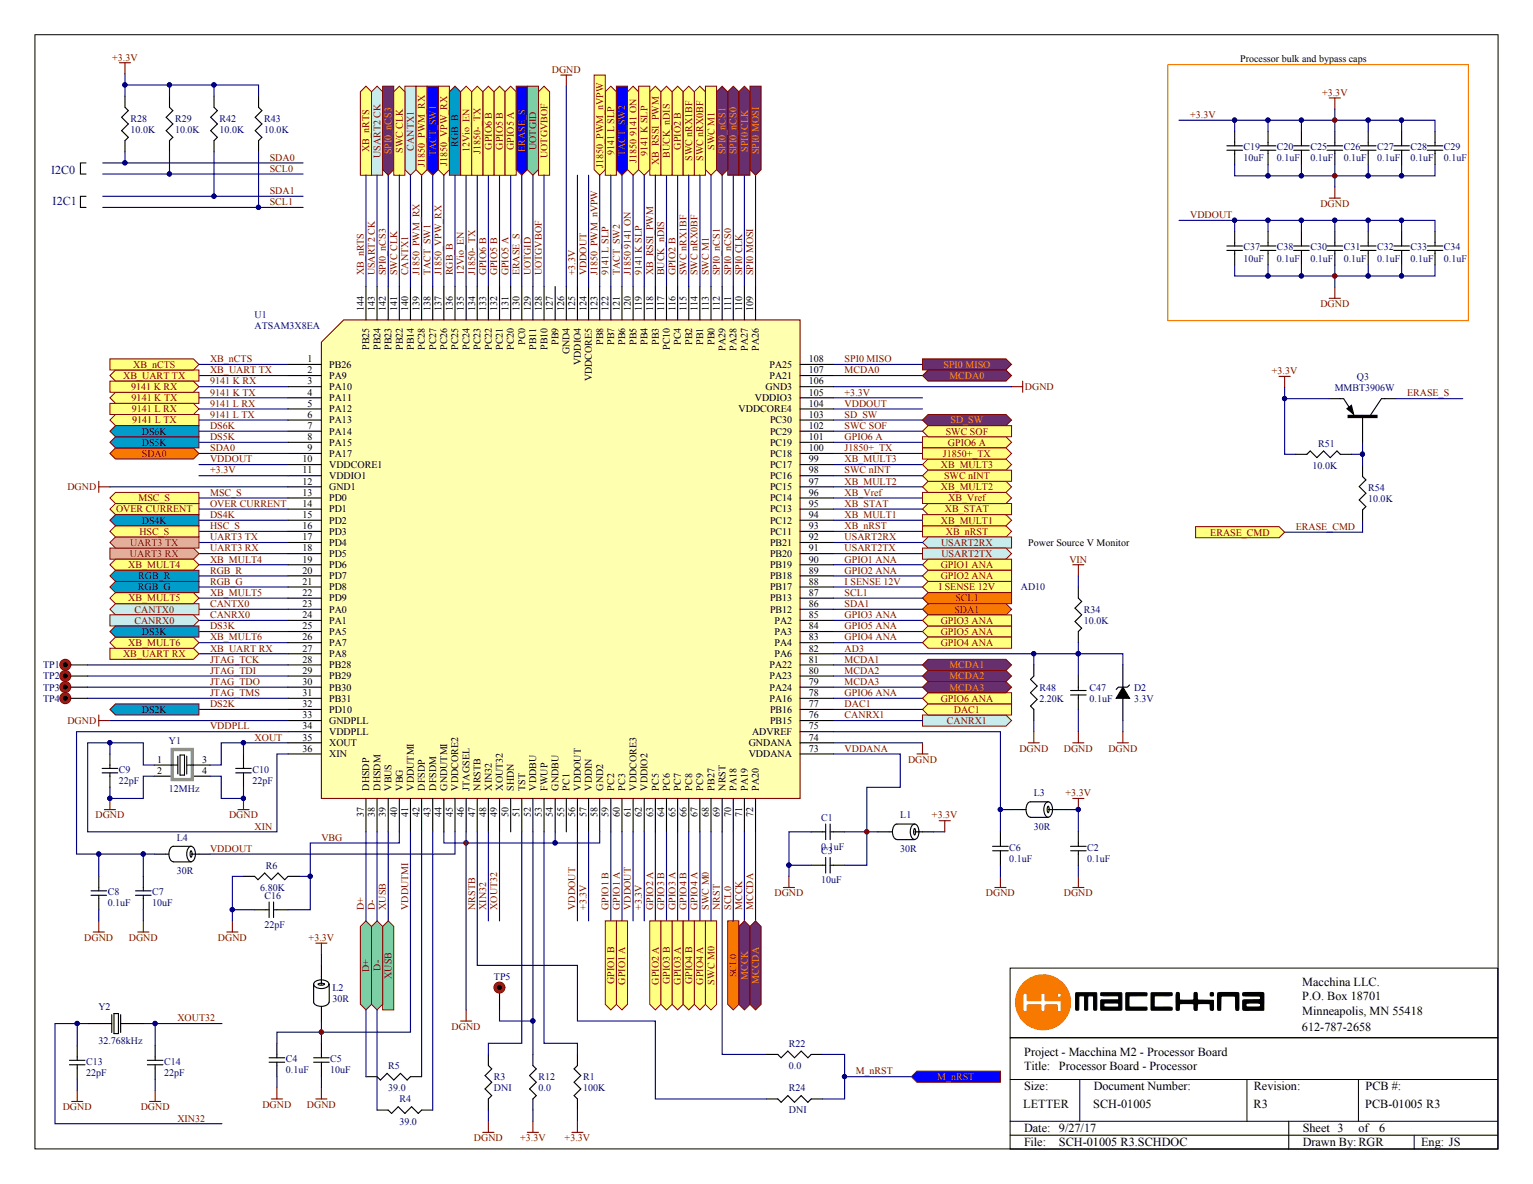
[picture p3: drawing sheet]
<svg xmlns="http://www.w3.org/2000/svg" width="279mm" height="216mm" viewBox="0 0 279 216" stroke-linecap="round" stroke-linejoin="round" font-family="sans-serif">
<defs><g id="words">
<g font-size="2.2" fill="#11037f">
<text x="9.3" y="31.7">I2C0</text>
<text x="9.6" y="37.4">I2C1</text>
</g>
<g font-size="2.2">
<text x="237.4" y="179.8">Macchina LLC.</text>
<text x="237.3" y="182.3">P.O. Box 18701</text>
<text x="237.3" y="185">Minneapolis, MN 55418</text>
<text x="237.3" y="188">612-787-2658</text>
<text x="186.6" y="195.2">Title: Processor Board - Processor</text>
<text x="186.6" y="192.5">Project - Macchina M2 - Processor Board</text>
<text x="186.5" y="202">LETTER</text>
<text x="186.6" y="198.8">Size:</text>
<text x="199.3" y="202">SCH-01005</text>
<text x="199.3" y="198.8">Document Number:</text>
<text x="228.5" y="202">R3</text>
<text x="228.5" y="198.8">Revision:</text>
<text x="248.8" y="202">PCB-01005 R3</text>
<text x="248.9" y="198.8">PCB #:</text>
<text x="186.6" y="206.5">Date: 9/27/17</text>
<text x="186.6" y="209">File:</text>
<text x="193" y="209">SCH-01005 R3.SCHDOC</text>
<text x="237.4" y="206.5">Sheet 3</text>
<text x="237.4" y="209">Drawn By:RGR</text>
<text x="247.6" y="206.5">of</text>
<text x="251.4" y="206.5">6</text>
<text x="259" y="209">Eng: JS</text>
</g>
<g font-size="1.8" fill="#800000">
<text x="20.4" y="11">+3.3V</text>
<text x="100.6" y="13.3">DGND</text>
<text x="240.9" y="17.5">+3.3V</text>
<text x="216.9" y="21.5">+3.3V</text>
<text x="49.2" y="29.3">SDA0</text>
<text x="67.3" y="27.7" transform="rotate(-90 67.3 27.7)">XB_nRTS</text>
<text x="69.3" y="28.8" transform="rotate(-90 69.3 28.8)">USART2 CK</text>
<text x="73.4" y="27.9" transform="rotate(-90 73.4 27.9)">SWC CLK</text>
<text x="75.4" y="27.5" transform="rotate(-90 75.4 27.5)">CANTX1</text>
<text x="85.6" y="27.8" transform="rotate(-90 85.6 27.8)">12Vio_EN</text>
<text x="87.6" y="28" transform="rotate(-90 87.6 28)">J1850-_TX</text>
<text x="89.6" y="27.3" transform="rotate(-90 89.6 27.3)">GPIO6 B</text>
<text x="91.6" y="27.3" transform="rotate(-90 91.6 27.3)">GPIO5 B</text>
<text x="93.7" y="27.3" transform="rotate(-90 93.7 27.3)">GPIO5 A</text>
<text x="97.7" y="27.4" transform="rotate(-90 97.7 27.4)">UOTGID</text>
<text x="99.8" y="28.8" transform="rotate(-90 99.8 28.8)">UOTGVBOF</text>
<text x="111.9" y="28.3" transform="rotate(-90 111.9 28.3)">9141 L SLP</text>
<text x="116" y="29.7" transform="rotate(-90 116 29.7)">J1850 9141 ON</text>
<text x="118" y="28.4" transform="rotate(-90 118 28.4)">9141 K SLP</text>
<text x="122.1" y="28.8" transform="rotate(-90 122.1 28.8)">BUCK_nDIS</text>
<text x="124.1" y="27.3" transform="rotate(-90 124.1 27.3)">GPIO2 B</text>
<text x="126.1" y="29.3" transform="rotate(-90 126.1 29.3)">SWC nRX1BF</text>
<text x="128.2" y="29.3" transform="rotate(-90 128.2 29.3)">SWC nRX0BF</text>
<text x="130.2" y="27.3" transform="rotate(-90 130.2 27.3)">SWC M1</text>
<text x="49.2" y="31.3">SCL0</text>
<text x="49.2" y="35.4">SDA1</text>
<text x="77.4" y="30.4" transform="rotate(-90 77.4 30.4)">J1850_PWM_RX</text>
<text x="81.5" y="30.3" transform="rotate(-90 81.5 30.3)">J1850_VPW_RX</text>
<text x="109.9" y="30.6" transform="rotate(-90 109.9 30.6)">J1850_PWM_nVPW</text>
<text x="120.1" y="30.2" transform="rotate(-90 120.1 30.2)">XB_RSSI_PWM</text>
<text x="49.2" y="37.4">SCL1</text>
<text x="216.9" y="39.8">VDDOUT</text>
<text x="240.6" y="37.8">DGND</text>
<text x="66.3" y="50.2" transform="rotate(-90 66.3 50.2)">XB_nRTS</text>
<text x="68.3" y="50.2" transform="rotate(-90 68.3 50.2)">USART2 CK</text>
<text x="70.3" y="50.2" transform="rotate(-90 70.3 50.2)">SPI0_nCS3</text>
<text x="72.4" y="50.2" transform="rotate(-90 72.4 50.2)">SWC CLK</text>
<text x="74.4" y="50.2" transform="rotate(-90 74.4 50.2)">CANTX1</text>
<text x="76.4" y="50.2" transform="rotate(-90 76.4 50.2)">J1850_PWM_RX</text>
<text x="78.5" y="50.2" transform="rotate(-90 78.5 50.2)">TACT_SW1</text>
<text x="80.5" y="50.2" transform="rotate(-90 80.5 50.2)">J1850_VPW_RX</text>
<text x="82.5" y="50.2" transform="rotate(-90 82.5 50.2)">RGB_B</text>
<text x="84.5" y="50.2" transform="rotate(-90 84.5 50.2)">12Vio_EN</text>
<text x="86.6" y="50.2" transform="rotate(-90 86.6 50.2)">J1850-_TX</text>
<text x="88.6" y="50.2" transform="rotate(-90 88.6 50.2)">GPIO6 B</text>
<text x="90.6" y="50.2" transform="rotate(-90 90.6 50.2)">GPIO5 B</text>
<text x="92.7" y="50.2" transform="rotate(-90 92.7 50.2)">GPIO5 A</text>
<text x="94.7" y="50.2" transform="rotate(-90 94.7 50.2)">ERASE_S</text>
<text x="96.7" y="50.2" transform="rotate(-90 96.7 50.2)">UOTGID</text>
<text x="98.8" y="50.2" transform="rotate(-90 98.8 50.2)">UOTGVBOF</text>
<text x="104.8" y="50.2" transform="rotate(-90 104.8 50.2)">+3.3V</text>
<text x="106.9" y="50.2" transform="rotate(-90 106.9 50.2)">VDDOUT</text>
<text x="108.9" y="50.2" transform="rotate(-90 108.9 50.2)">J1850_PWM_nVPW</text>
<text x="110.9" y="50.2" transform="rotate(-90 110.9 50.2)">9141 L SLP</text>
<text x="113" y="50.2" transform="rotate(-90 113 50.2)">TACT_SW2</text>
<text x="115" y="50.2" transform="rotate(-90 115 50.2)">J1850 9141 ON</text>
<text x="117" y="50.2" transform="rotate(-90 117 50.2)">9141 K SLP</text>
<text x="119" y="50.2" transform="rotate(-90 119 50.2)">XB_RSSI_PWM</text>
<text x="121.1" y="50.2" transform="rotate(-90 121.1 50.2)">BUCK_nDIS</text>
<text x="123.1" y="50.2" transform="rotate(-90 123.1 50.2)">GPIO2 B</text>
<text x="125.1" y="50.2" transform="rotate(-90 125.1 50.2)">SWC nRX1BF</text>
<text x="127.2" y="50.2" transform="rotate(-90 127.2 50.2)">SWC nRX0BF</text>
<text x="129.2" y="50.2" transform="rotate(-90 129.2 50.2)">SWC M1</text>
<text x="131.2" y="50.2" transform="rotate(-90 131.2 50.2)">SPI0_nCS1</text>
<text x="133.2" y="50.2" transform="rotate(-90 133.2 50.2)">SPI0_nCS0</text>
<text x="135.3" y="50.2" transform="rotate(-90 135.3 50.2)">SPI0 CLK</text>
<text x="137.3" y="50.2" transform="rotate(-90 137.3 50.2)">SPI0 MOSI</text>
<text x="240.6" y="56">DGND</text>
<text x="22.5" y="69.1">XB_UART TX</text>
<text x="23.9" y="71.1">9141 K RX</text>
<text x="24.3" y="67.1">XB_nCTS</text>
<text x="38.3" y="66">XB_nCTS</text>
<text x="38.3" y="68.1">XB_UART TX</text>
<text x="38.3" y="70.1">9141 K RX</text>
<text x="153.9" y="66">SPI0 MISO</text>
<text x="153.9" y="68.1">MCDA0</text>
<text x="186.8" y="71.1">DGND</text>
<text x="231.8" y="68.2">+3.3V</text>
<text x="24" y="73.1">9141 K TX</text>
<text x="24" y="75.2">9141 L RX</text>
<text x="24.1" y="77.2">9141 L TX</text>
<text x="38.3" y="72.1">9141 K TX</text>
<text x="38.3" y="74.2">9141 L RX</text>
<text x="38.3" y="76.2">9141 L TX</text>
<text x="153.9" y="76.2">SD_SW</text>
<text x="153.9" y="74.2">VDDOUT</text>
<text x="153.9" y="72.1">+3.3V</text>
<text x="256.4" y="72.3">ERASE_S</text>
<text x="25.9" y="83.3">SDA0</text>
<text x="38.3" y="80.3">DS5K</text>
<text x="38.3" y="78.2">DS6K</text>
<text x="38.3" y="82.3">SDA0</text>
<text x="153.9" y="78.2">SWC SOF</text>
<text x="153.9" y="80.3">GPIO6 A</text>
<text x="153.9" y="82.3">J1850+_TX</text>
<text x="171.9" y="83.3">J1850+_TX</text>
<text x="172.4" y="79.2">SWC SOF</text>
<text x="172.8" y="81.3">GPIO6 A</text>
<text x="12.3" y="89.4">DGND</text>
<text x="38.3" y="84.3">VDDOUT</text>
<text x="38.3" y="86.3">+3.3V</text>
<text x="153.9" y="84.3">XB_MULT3</text>
<text x="153.9" y="86.3">SWC nINT</text>
<text x="153.9" y="88.4">XB_MULT2</text>
<text x="171.5" y="89.4">XB_MULT2</text>
<text x="171.5" y="85.3">XB_MULT3</text>
<text x="172.1" y="87.4">SWC nINT</text>
<text x="21.2" y="93.4">OVER CURRENT</text>
<text x="25.2" y="91.4">MSC_S</text>
<text x="38.3" y="94.5">DS4K</text>
<text x="38.3" y="92.4">OVER CURRENT</text>
<text x="38.3" y="90.4">MSC_S</text>
<text x="153.9" y="90.4">XB_Vref</text>
<text x="153.9" y="92.4">XB_STAT</text>
<text x="153.9" y="94.5">XB_MULT1</text>
<text x="171.5" y="95.5">XB_MULT1</text>
<text x="172.2" y="93.4">XB_STAT</text>
<text x="172.8" y="91.4">XB_Vref</text>
<text x="23.7" y="101.6">UART3 RX</text>
<text x="23.8" y="99.5">UART3 TX</text>
<text x="25.4" y="97.5">HSC_S</text>
<text x="38.3" y="100.5">UART3 RX</text>
<text x="38.3" y="98.5">UART3 TX</text>
<text x="38.3" y="96.5">HSC_S</text>
<text x="153.9" y="98.5">USART2RX</text>
<text x="153.9" y="100.5">USART2TX</text>
<text x="153.9" y="96.5">XB_nRST</text>
<text x="171.5" y="99.5">USART2RX</text>
<text x="171.6" y="101.6">USART2TX</text>
<text x="172.4" y="97.5">XB_nRST</text>
<text x="220.6" y="97.7">ERASE_CMD</text>
<text x="236.2" y="96.6">ERASE_CMD</text>
<text x="23.4" y="103.6">XB_MULT4</text>
<text x="38.3" y="106.6">RGB_G</text>
<text x="38.3" y="104.6">RGB_R</text>
<text x="38.3" y="102.6">XB_MULT4</text>
<text x="153.9" y="102.6">GPIO1 ANA</text>
<text x="153.9" y="104.6">GPIO2 ANA</text>
<text x="153.9" y="106.6">I SENSE 12V</text>
<text x="171.1" y="107.6">I SENSE 12V</text>
<text x="171.4" y="103.6">GPIO1 ANA</text>
<text x="171.4" y="105.6">GPIO2 ANA</text>
<text x="194.9" y="102.6">VIN</text>
<text x="23.4" y="109.7">XB_MULT5</text>
<text x="24.5" y="113.7">CANRX0</text>
<text x="24.5" y="111.7">CANTX0</text>
<text x="38.3" y="108.7">XB_MULT5</text>
<text x="38.3" y="110.7">CANTX0</text>
<text x="38.3" y="112.7">CANRX0</text>
<text x="153.9" y="112.7">GPIO3 ANA</text>
<text x="153.9" y="110.7">SDA1</text>
<text x="153.9" y="108.7">SCL1</text>
<text x="171.4" y="113.7">GPIO3 ANA</text>
<text x="173.9" y="111.7">SDA1</text>
<text x="174.1" y="109.7">SCL1</text>
<text x="22.4" y="119.8">XB_UART RX</text>
<text x="23.4" y="117.8">XB_MULT6</text>
<text x="38.3" y="114.8">DS3K</text>
<text x="38.3" y="116.8">XB_MULT6</text>
<text x="38.3" y="118.8">XB_UART RX</text>
<text x="153.9" y="114.8">GPIO5 ANA</text>
<text x="153.9" y="116.8">GPIO4 ANA</text>
<text x="153.9" y="118.8">AD3</text>
<text x="171.4" y="115.8">GPIO5 ANA</text>
<text x="171.4" y="117.8">GPIO4 ANA</text>
<text x="38.3" y="124.9">JTAG_TDO</text>
<text x="38.3" y="122.9">JTAG_TDI</text>
<text x="38.3" y="120.8">JTAG_TCK</text>
<text x="153.9" y="124.9">MCDA3</text>
<text x="153.9" y="120.8">MCDA1</text>
<text x="153.9" y="122.9">MCDA2</text>
<text x="38.3" y="129">DS2K</text>
<text x="38.3" y="126.9">JTAG_TMS</text>
<text x="153.9" y="131">CANRX1</text>
<text x="153.9" y="129">DAC1</text>
<text x="153.9" y="126.9">GPIO6 ANA</text>
<text x="171.4" y="127.9">GPIO6 ANA</text>
<text x="173.8" y="130">DAC1</text>
<text x="12.3" y="132">DGND</text>
<text x="38.3" y="133">VDDPLL</text>
<text x="46.4" y="135">XOUT</text>
<text x="153.9" y="137.1">VDDANA</text>
<text x="172.6" y="132">CANRX1</text>
<text x="185.8" y="137.1">DGND</text>
<text x="193.9" y="137.1">DGND</text>
<text x="202" y="137.1">DGND</text>
<text x="165.5" y="139.1">DGND</text>
<text x="17.4" y="149.3">DGND</text>
<text x="41.7" y="149.3">DGND</text>
<text x="169.9" y="149.3">+3.3V</text>
<text x="194.2" y="145.2">+3.3V</text>
<text x="38.3" y="155.3">VDDOUT</text>
<text x="46.4" y="151.3">XIN</text>
<text x="58.6" y="153.3">VBG</text>
<text x="66.3" y="165.9" transform="rotate(-90 66.3 165.9)">D+</text>
<text x="68.3" y="165.9" transform="rotate(-90 68.3 165.9)">D-</text>
<text x="70.3" y="165.9" transform="rotate(-90 70.3 165.9)">XUSB</text>
<text x="74.4" y="165.9" transform="rotate(-90 74.4 165.9)">VDDUTMI</text>
<text x="86.6" y="165.9" transform="rotate(-90 86.6 165.9)">NRSTB</text>
<text x="88.6" y="165.9" transform="rotate(-90 88.6 165.9)">XIN32</text>
<text x="90.6" y="165.9" transform="rotate(-90 90.6 165.9)">XOUT32</text>
<text x="104.8" y="165.9" transform="rotate(-90 104.8 165.9)">VDDOUT</text>
<text x="106.9" y="165.9" transform="rotate(-90 106.9 165.9)">+3.3V</text>
<text x="110.9" y="165.9" transform="rotate(-90 110.9 165.9)">GPIO1 B</text>
<text x="113" y="165.9" transform="rotate(-90 113 165.9)">GPIO1 A</text>
<text x="115" y="165.9" transform="rotate(-90 115 165.9)">VDDOUT</text>
<text x="117" y="165.9" transform="rotate(-90 117 165.9)">+3.3V</text>
<text x="119" y="165.9" transform="rotate(-90 119 165.9)">GPIO2 A</text>
<text x="121.1" y="165.9" transform="rotate(-90 121.1 165.9)">GPIO3 B</text>
<text x="123.1" y="165.9" transform="rotate(-90 123.1 165.9)">GPIO3 A</text>
<text x="125.1" y="165.9" transform="rotate(-90 125.1 165.9)">GPIO4 B</text>
<text x="127.2" y="165.9" transform="rotate(-90 127.2 165.9)">GPIO4 A</text>
<text x="129.2" y="165.9" transform="rotate(-90 129.2 165.9)">SWC M0</text>
<text x="131.2" y="165.9" transform="rotate(-90 131.2 165.9)">NRST</text>
<text x="133.2" y="165.9" transform="rotate(-90 133.2 165.9)">SCL0</text>
<text x="135.3" y="165.9" transform="rotate(-90 135.3 165.9)">MCCK</text>
<text x="137.3" y="165.9" transform="rotate(-90 137.3 165.9)">MCCDA</text>
<text x="141.2" y="163.5">DGND</text>
<text x="179.7" y="163.5">DGND</text>
<text x="193.9" y="163.5">DGND</text>
<text x="15.4" y="171.6">DGND</text>
<text x="23.5" y="171.6">DGND</text>
<text x="39.7" y="171.6">DGND</text>
<text x="56.2" y="171.6">+3.3V</text>
<text x="67.3" y="177.2" transform="rotate(-90 67.3 177.2)">D+</text>
<text x="69.3" y="177" transform="rotate(-90 69.3 177)">D-</text>
<text x="71.4" y="178.5" transform="rotate(-90 71.4 178.5)">XUSB</text>
<text x="111.9" y="179.5" transform="rotate(-90 111.9 179.5)">GPIO1 B</text>
<text x="114" y="179.5" transform="rotate(-90 114 179.5)">GPIO1 A</text>
<text x="120.1" y="179.5" transform="rotate(-90 120.1 179.5)">GPIO2 A</text>
<text x="122.1" y="179.5" transform="rotate(-90 122.1 179.5)">GPIO3 B</text>
<text x="124.1" y="179.5" transform="rotate(-90 124.1 179.5)">GPIO3 A</text>
<text x="126.1" y="179.5" transform="rotate(-90 126.1 179.5)">GPIO4 B</text>
<text x="128.2" y="179.5" transform="rotate(-90 128.2 179.5)">GPIO4 A</text>
<text x="130.2" y="179.5" transform="rotate(-90 130.2 179.5)">SWC M0</text>
<text x="134.3" y="178.2" transform="rotate(-90 134.3 178.2)">SCL0</text>
<text x="32.3" y="186.2">XOUT32</text>
<text x="82.3" y="187.8">DGND</text>
<text x="156" y="195.9">M_nRST</text>
<text x="11.4" y="202.5">DGND</text>
<text x="25.6" y="202.5">DGND</text>
<text x="47.8" y="202">DGND</text>
<text x="55.9" y="202">DGND</text>
<text x="32.3" y="204.5">XIN32</text>
<text x="86.4" y="208.1">DGND</text>
<text x="94.8" y="208.1">+3.3V</text>
<text x="102.9" y="208.1">+3.3V</text>
</g>
<g font-size="1.8">
<text x="226" y="11.4">Processor bulk and bypass caps</text>
<text x="83.5" y="26.8" transform="rotate(-90 83.5 26.8)">RGB_B</text>
<text x="66.3" y="56.7" transform="rotate(-90 66.3 56.7)">144</text>
<text x="68.3" y="56.7" transform="rotate(-90 68.3 56.7)">143</text>
<text x="70.3" y="56.7" transform="rotate(-90 70.3 56.7)">142</text>
<text x="72.4" y="56.7" transform="rotate(-90 72.4 56.7)">141</text>
<text x="74.4" y="56.7" transform="rotate(-90 74.4 56.7)">140</text>
<text x="76.4" y="56.7" transform="rotate(-90 76.4 56.7)">139</text>
<text x="78.5" y="56.7" transform="rotate(-90 78.5 56.7)">138</text>
<text x="80.5" y="56.7" transform="rotate(-90 80.5 56.7)">137</text>
<text x="82.5" y="56.7" transform="rotate(-90 82.5 56.7)">136</text>
<text x="84.5" y="56.7" transform="rotate(-90 84.5 56.7)">135</text>
<text x="86.6" y="56.7" transform="rotate(-90 86.6 56.7)">134</text>
<text x="88.6" y="56.7" transform="rotate(-90 88.6 56.7)">133</text>
<text x="90.6" y="56.7" transform="rotate(-90 90.6 56.7)">132</text>
<text x="92.7" y="56.7" transform="rotate(-90 92.7 56.7)">131</text>
<text x="94.7" y="56.7" transform="rotate(-90 94.7 56.7)">130</text>
<text x="96.7" y="56.7" transform="rotate(-90 96.7 56.7)">129</text>
<text x="98.8" y="56.7" transform="rotate(-90 98.8 56.7)">128</text>
<text x="100.8" y="56.7" transform="rotate(-90 100.8 56.7)">127</text>
<text x="102.8" y="56.7" transform="rotate(-90 102.8 56.7)">126</text>
<text x="104.8" y="56.7" transform="rotate(-90 104.8 56.7)">125</text>
<text x="106.9" y="56.7" transform="rotate(-90 106.9 56.7)">124</text>
<text x="108.9" y="56.7" transform="rotate(-90 108.9 56.7)">123</text>
<text x="110.9" y="56.7" transform="rotate(-90 110.9 56.7)">122</text>
<text x="113" y="56.7" transform="rotate(-90 113 56.7)">121</text>
<text x="115" y="56.7" transform="rotate(-90 115 56.7)">120</text>
<text x="117" y="56.7" transform="rotate(-90 117 56.7)">119</text>
<text x="119" y="56.7" transform="rotate(-90 119 56.7)">118</text>
<text x="121.1" y="56.7" transform="rotate(-90 121.1 56.7)">117</text>
<text x="123.1" y="56.7" transform="rotate(-90 123.1 56.7)">116</text>
<text x="125.1" y="56.7" transform="rotate(-90 125.1 56.7)">115</text>
<text x="127.2" y="56.7" transform="rotate(-90 127.2 56.7)">114</text>
<text x="129.2" y="56.7" transform="rotate(-90 129.2 56.7)">113</text>
<text x="131.2" y="56.7" transform="rotate(-90 131.2 56.7)">112</text>
<text x="133.2" y="56.7" transform="rotate(-90 133.2 56.7)">111</text>
<text x="135.3" y="56.7" transform="rotate(-90 135.3 56.7)">110</text>
<text x="137.3" y="56.7" transform="rotate(-90 137.3 56.7)">109</text>
<text x="67.3" y="63.8" transform="rotate(-90 67.3 63.8)">PB25</text>
<text x="69.3" y="63.8" transform="rotate(-90 69.3 63.8)">PB24</text>
<text x="71.4" y="63.8" transform="rotate(-90 71.4 63.8)">PB23</text>
<text x="73.4" y="63.8" transform="rotate(-90 73.4 63.8)">PB22</text>
<text x="75.4" y="63.8" transform="rotate(-90 75.4 63.8)">PB14</text>
<text x="77.4" y="63.8" transform="rotate(-90 77.4 63.8)">PC28</text>
<text x="79.5" y="63.8" transform="rotate(-90 79.5 63.8)">PC27</text>
<text x="81.5" y="63.8" transform="rotate(-90 81.5 63.8)">PC26</text>
<text x="83.5" y="63.8" transform="rotate(-90 83.5 63.8)">PC25</text>
<text x="85.6" y="63.8" transform="rotate(-90 85.6 63.8)">PC24</text>
<text x="87.6" y="63.8" transform="rotate(-90 87.6 63.8)">PC23</text>
<text x="89.6" y="63.8" transform="rotate(-90 89.6 63.8)">PC22</text>
<text x="91.6" y="63.8" transform="rotate(-90 91.6 63.8)">PC21</text>
<text x="93.7" y="63.8" transform="rotate(-90 93.7 63.8)">PC20</text>
<text x="95.7" y="62.9" transform="rotate(-90 95.7 62.9)">PC0</text>
<text x="97.7" y="63.8" transform="rotate(-90 97.7 63.8)">PB11</text>
<text x="99.8" y="63.8" transform="rotate(-90 99.8 63.8)">PB10</text>
<text x="101.8" y="62.9" transform="rotate(-90 101.8 62.9)">PB9</text>
<text x="103.8" y="64.6" transform="rotate(-90 103.8 64.6)">GND4</text>
<text x="109.9" y="62.9" transform="rotate(-90 109.9 62.9)">PB8</text>
<text x="111.9" y="62.9" transform="rotate(-90 111.9 62.9)">PB7</text>
<text x="114" y="62.9" transform="rotate(-90 114 62.9)">PB6</text>
<text x="116" y="62.9" transform="rotate(-90 116 62.9)">PB5</text>
<text x="118" y="62.9" transform="rotate(-90 118 62.9)">PB4</text>
<text x="120.1" y="62.9" transform="rotate(-90 120.1 62.9)">PB3</text>
<text x="122.1" y="63.8" transform="rotate(-90 122.1 63.8)">PC10</text>
<text x="124.1" y="62.9" transform="rotate(-90 124.1 62.9)">PC4</text>
<text x="126.1" y="62.9" transform="rotate(-90 126.1 62.9)">PB2</text>
<text x="128.2" y="62.9" transform="rotate(-90 128.2 62.9)">PB1</text>
<text x="130.2" y="62.9" transform="rotate(-90 130.2 62.9)">PB0</text>
<text x="132.2" y="63.9" transform="rotate(-90 132.2 63.9)">PA29</text>
<text x="134.3" y="63.9" transform="rotate(-90 134.3 63.9)">PA28</text>
<text x="136.3" y="63.9" transform="rotate(-90 136.3 63.9)">PA27</text>
<text x="138.3" y="63.9" transform="rotate(-90 138.3 63.9)">PA26</text>
<text x="56" y="66">1</text>
<text x="56" y="68.1">2</text>
<text x="56" y="70.1">3</text>
<text x="60" y="67.1">PB26</text>
<text x="60" y="69.1">PA9</text>
<text x="60" y="71.1">PA10</text>
<text x="105.9" y="66.6" transform="rotate(-90 105.9 66.6)">VDDIO4</text>
<text x="107.9" y="69.5" transform="rotate(-90 107.9 69.5)">VDDCORE5</text>
<text x="139.5" y="71.1">GND3</text>
<text x="140.2" y="69.1">PA21</text>
<text x="140.2" y="67.1">PA25</text>
<text x="147.4" y="70.1">106</text>
<text x="147.4" y="68.1">107</text>
<text x="147.4" y="66">108</text>
<text x="56" y="76.2">6</text>
<text x="56" y="72.1">4</text>
<text x="56" y="74.2">5</text>
<text x="60" y="77.2">PA13</text>
<text x="60" y="73.1">PA11</text>
<text x="60" y="75.2">PA12</text>
<text x="134.6" y="75.2">VDDCORE4</text>
<text x="137.6" y="73.1">VDDIO3</text>
<text x="140.3" y="77.2">PC30</text>
<text x="147.4" y="74.2">104</text>
<text x="147.4" y="76.2">103</text>
<text x="147.4" y="72.1">105</text>
<text x="25.9" y="81.3">DS5K</text>
<text x="25.9" y="79.2">DS6K</text>
<text x="56" y="78.2">7</text>
<text x="56" y="80.3">8</text>
<text x="56" y="82.3">9</text>
<text x="60" y="79.2">PA14</text>
<text x="60" y="81.3">PA15</text>
<text x="60" y="83.3">PA17</text>
<text x="140.3" y="81.3">PC19</text>
<text x="140.3" y="79.2">PC29</text>
<text x="140.3" y="83.3">PC18</text>
<text x="147.4" y="80.3">101</text>
<text x="147.4" y="78.2">102</text>
<text x="147.4" y="82.3">100</text>
<text x="55.1" y="84.3">10</text>
<text x="55.1" y="88.4">12</text>
<text x="55.1" y="86.3">11</text>
<text x="60" y="85.3">VDDCORE1</text>
<text x="60" y="89.4">GND1</text>
<text x="60" y="87.4">VDDIO1</text>
<text x="140.3" y="89.4">PC15</text>
<text x="140.3" y="87.4">PC16</text>
<text x="140.3" y="85.3">PC17</text>
<text x="147.4" y="88.4">97</text>
<text x="147.4" y="86.3">98</text>
<text x="147.4" y="84.3">99</text>
<text x="25.9" y="95.5">DS4K</text>
<text x="55.1" y="90.4">13</text>
<text x="55.1" y="94.5">15</text>
<text x="55.1" y="92.4">14</text>
<text x="60" y="91.4">PD0</text>
<text x="60" y="95.5">PD2</text>
<text x="60" y="93.4">PD1</text>
<text x="140.3" y="91.4">PC14</text>
<text x="140.3" y="95.5">PC12</text>
<text x="140.3" y="93.4">PC13</text>
<text x="147.4" y="90.4">96</text>
<text x="147.4" y="94.5">94</text>
<text x="147.4" y="92.4">95</text>
<text x="55.1" y="100.5">18</text>
<text x="55.1" y="98.5">17</text>
<text x="55.1" y="96.5">16</text>
<text x="60" y="101.6">PD5</text>
<text x="60" y="99.5">PD4</text>
<text x="60" y="97.5">PD3</text>
<text x="140.3" y="101.6">PB20</text>
<text x="140.3" y="99.5">PB21</text>
<text x="140.3" y="97.5">PC11</text>
<text x="147.4" y="100.5">91</text>
<text x="147.4" y="98.5">92</text>
<text x="147.4" y="96.5">93</text>
<text x="187.4" y="99.5">Power Source V Monitor</text>
<text x="25.1" y="107.6">RGB_G</text>
<text x="25.2" y="105.6">RGB_R</text>
<text x="55.1" y="102.6">19</text>
<text x="55.1" y="104.6">20</text>
<text x="55.1" y="106.6">21</text>
<text x="60" y="103.6">PD6</text>
<text x="60" y="105.6">PD7</text>
<text x="60" y="107.6">PD8</text>
<text x="140.3" y="105.6">PB18</text>
<text x="140.3" y="103.6">PB19</text>
<text x="140.3" y="107.6">PB17</text>
<text x="147.4" y="104.6">89</text>
<text x="147.4" y="102.6">90</text>
<text x="147.4" y="106.6">88</text>
<text x="55.1" y="108.7">22</text>
<text x="55.1" y="110.7">23</text>
<text x="55.1" y="112.7">24</text>
<text x="60" y="109.7">PD9</text>
<text x="60" y="111.7">PA0</text>
<text x="60" y="113.7">PA1</text>
<text x="140.3" y="111.7">PB12</text>
<text x="140.3" y="109.7">PB13</text>
<text x="141.2" y="113.7">PA2</text>
<text x="147.4" y="112.7">85</text>
<text x="147.4" y="110.7">86</text>
<text x="147.4" y="108.7">87</text>
<text x="25.9" y="115.8">DS3K</text>
<text x="55.1" y="114.8">25</text>
<text x="55.1" y="116.8">26</text>
<text x="55.1" y="118.8">27</text>
<text x="60" y="115.8">PA5</text>
<text x="60" y="117.8">PA7</text>
<text x="60" y="119.8">PA8</text>
<text x="141.2" y="115.8">PA3</text>
<text x="141.2" y="117.8">PA4</text>
<text x="141.2" y="119.8">PA6</text>
<text x="147.4" y="114.8">84</text>
<text x="147.4" y="116.8">83</text>
<text x="147.4" y="118.8">82</text>
<text x="55.1" y="124.9">30</text>
<text x="55.1" y="122.9">29</text>
<text x="55.1" y="120.8">28</text>
<text x="60" y="125.9">PB30</text>
<text x="60" y="123.9">PB29</text>
<text x="60" y="121.9">PB28</text>
<text x="140.2" y="121.9">PA22</text>
<text x="140.2" y="123.9">PA23</text>
<text x="140.2" y="125.9">PA24</text>
<text x="147.4" y="120.8">81</text>
<text x="147.4" y="122.9">80</text>
<text x="147.4" y="124.9">79</text>
<text x="25.9" y="130">DS2K</text>
<text x="55.1" y="126.9">31</text>
<text x="55.1" y="131">33</text>
<text x="55.1" y="129">32</text>
<text x="60" y="127.9">PB31</text>
<text x="60" y="130">PD10</text>
<text x="140.2" y="127.9">PA16</text>
<text x="140.3" y="130">PB16</text>
<text x="147.4" y="126.9">78</text>
<text x="147.4" y="131">76</text>
<text x="147.4" y="129">77</text>
<text x="55.1" y="133">34</text>
<text x="55.1" y="135">35</text>
<text x="55.1" y="137.1">36</text>
<text x="60" y="132">GNDPLL</text>
<text x="60" y="134">VDDPLL</text>
<text x="60" y="136.1">XOUT</text>
<text x="136.5" y="136.1">GNDANA</text>
<text x="137.1" y="134">ADVREF</text>
<text x="140.3" y="132">PB15</text>
<text x="147.4" y="137.1">73</text>
<text x="147.4" y="135">74</text>
<text x="147.4" y="133">75</text>
<text x="28.7" y="141.1">2</text>
<text x="28.7" y="139.1">1</text>
<text x="36.9" y="141.1">4</text>
<text x="36.9" y="139.1">3</text>
<text x="60" y="138.1">XIN</text>
<text x="136.5" y="138.1">VDDANA</text>
<text x="66.3" y="149" transform="rotate(-90 66.3 149)">37</text>
<text x="67.3" y="144.2" transform="rotate(-90 67.3 144.2)">DHSDP</text>
<text x="68.3" y="149" transform="rotate(-90 68.3 149)">38</text>
<text x="69.3" y="144.2" transform="rotate(-90 69.3 144.2)">DHSDM</text>
<text x="70.3" y="149" transform="rotate(-90 70.3 149)">39</text>
<text x="71.4" y="144.2" transform="rotate(-90 71.4 144.2)">VBUS</text>
<text x="72.4" y="149" transform="rotate(-90 72.4 149)">40</text>
<text x="73.4" y="144.2" transform="rotate(-90 73.4 144.2)">VBG</text>
<text x="74.4" y="149" transform="rotate(-90 74.4 149)">41</text>
<text x="75.4" y="144.2" transform="rotate(-90 75.4 144.2)">VDDUTMI</text>
<text x="76.4" y="149" transform="rotate(-90 76.4 149)">42</text>
<text x="77.4" y="144.2" transform="rotate(-90 77.4 144.2)">DFSDP</text>
<text x="78.5" y="149" transform="rotate(-90 78.5 149)">43</text>
<text x="79.5" y="144.2" transform="rotate(-90 79.5 144.2)">DFSDM</text>
<text x="80.5" y="149" transform="rotate(-90 80.5 149)">44</text>
<text x="81.5" y="144.2" transform="rotate(-90 81.5 144.2)">GNDUTMI</text>
<text x="82.5" y="149" transform="rotate(-90 82.5 149)">45</text>
<text x="83.5" y="144.2" transform="rotate(-90 83.5 144.2)">VDDCORE2</text>
<text x="84.5" y="149" transform="rotate(-90 84.5 149)">46</text>
<text x="85.6" y="144.2" transform="rotate(-90 85.6 144.2)">JTAGSEL</text>
<text x="86.6" y="149" transform="rotate(-90 86.6 149)">47</text>
<text x="87.6" y="144.2" transform="rotate(-90 87.6 144.2)">NRSTB</text>
<text x="88.6" y="149" transform="rotate(-90 88.6 149)">48</text>
<text x="89.6" y="144.2" transform="rotate(-90 89.6 144.2)">XIN32</text>
<text x="90.6" y="149" transform="rotate(-90 90.6 149)">49</text>
<text x="91.6" y="144.2" transform="rotate(-90 91.6 144.2)">XOUT32</text>
<text x="92.7" y="149" transform="rotate(-90 92.7 149)">50</text>
<text x="93.7" y="144.2" transform="rotate(-90 93.7 144.2)">SHDN</text>
<text x="94.7" y="149" transform="rotate(-90 94.7 149)">51</text>
<text x="95.7" y="144.2" transform="rotate(-90 95.7 144.2)">TST</text>
<text x="96.7" y="149" transform="rotate(-90 96.7 149)">52</text>
<text x="97.7" y="144.2" transform="rotate(-90 97.7 144.2)">VDDBU</text>
<text x="98.8" y="149" transform="rotate(-90 98.8 149)">53</text>
<text x="99.8" y="144.2" transform="rotate(-90 99.8 144.2)">FWUP</text>
<text x="100.8" y="149" transform="rotate(-90 100.8 149)">54</text>
<text x="101.8" y="144.2" transform="rotate(-90 101.8 144.2)">GNDBU</text>
<text x="102.8" y="149" transform="rotate(-90 102.8 149)">55</text>
<text x="103.8" y="144.2" transform="rotate(-90 103.8 144.2)">PC1</text>
<text x="104.8" y="149" transform="rotate(-90 104.8 149)">56</text>
<text x="105.9" y="144.2" transform="rotate(-90 105.9 144.2)">VDDOUT</text>
<text x="106.9" y="149" transform="rotate(-90 106.9 149)">57</text>
<text x="107.9" y="144.2" transform="rotate(-90 107.9 144.2)">VDDIN</text>
<text x="108.9" y="149" transform="rotate(-90 108.9 149)">58</text>
<text x="109.9" y="144.2" transform="rotate(-90 109.9 144.2)">GND2</text>
<text x="110.9" y="149" transform="rotate(-90 110.9 149)">59</text>
<text x="111.9" y="144.2" transform="rotate(-90 111.9 144.2)">PC2</text>
<text x="113" y="149" transform="rotate(-90 113 149)">60</text>
<text x="114" y="144.2" transform="rotate(-90 114 144.2)">PC3</text>
<text x="115" y="149" transform="rotate(-90 115 149)">61</text>
<text x="116" y="144.2" transform="rotate(-90 116 144.2)">VDDCORE3</text>
<text x="117" y="149" transform="rotate(-90 117 149)">62</text>
<text x="118" y="144.2" transform="rotate(-90 118 144.2)">VDDIO2</text>
<text x="119" y="149" transform="rotate(-90 119 149)">63</text>
<text x="120.1" y="144.2" transform="rotate(-90 120.1 144.2)">PC5</text>
<text x="121.1" y="149" transform="rotate(-90 121.1 149)">64</text>
<text x="122.1" y="144.2" transform="rotate(-90 122.1 144.2)">PC6</text>
<text x="123.1" y="149" transform="rotate(-90 123.1 149)">65</text>
<text x="124.1" y="144.2" transform="rotate(-90 124.1 144.2)">PC7</text>
<text x="125.1" y="149" transform="rotate(-90 125.1 149)">66</text>
<text x="126.1" y="144.2" transform="rotate(-90 126.1 144.2)">PC8</text>
<text x="127.2" y="149" transform="rotate(-90 127.2 149)">67</text>
<text x="128.2" y="144.2" transform="rotate(-90 128.2 144.2)">PC9</text>
<text x="129.2" y="149" transform="rotate(-90 129.2 149)">68</text>
<text x="130.2" y="144.2" transform="rotate(-90 130.2 144.2)">PB27</text>
<text x="131.2" y="149" transform="rotate(-90 131.2 149)">69</text>
<text x="132.2" y="144.2" transform="rotate(-90 132.2 144.2)">NRST</text>
<text x="133.2" y="149" transform="rotate(-90 133.2 149)">70</text>
<text x="134.3" y="144.2" transform="rotate(-90 134.3 144.2)">PA18</text>
<text x="135.3" y="149" transform="rotate(-90 135.3 149)">71</text>
<text x="136.3" y="144.2" transform="rotate(-90 136.3 144.2)">PA19</text>
<text x="137.3" y="149" transform="rotate(-90 137.3 149)">72</text>
<text x="138.3" y="144.2" transform="rotate(-90 138.3 144.2)">PA20</text>
</g>
<g font-size="1.8" fill="#000080">
<text x="23.8" y="22.2">R28</text>
<text x="31.9" y="22.2">R29</text>
<text x="40" y="22.2">R42</text>
<text x="48.1" y="22.2">R43</text>
<text x="23.8" y="24.2">10.0K</text>
<text x="31.9" y="24.2">10.0K</text>
<text x="40" y="24.2">10.0K</text>
<text x="48.1" y="24.2">10.0K</text>
<text x="226.6" y="27.4">C19</text>
<text x="226.6" y="29.4">10uF</text>
<text x="232.7" y="27.4">C20</text>
<text x="232.7" y="29.4">0.1uF</text>
<text x="238.8" y="27.4">C25</text>
<text x="238.8" y="29.4">0.1uF</text>
<text x="244.9" y="27.4">C26</text>
<text x="244.9" y="29.4">0.1uF</text>
<text x="251" y="27.4">C27</text>
<text x="251" y="29.4">0.1uF</text>
<text x="257.1" y="27.4">C28</text>
<text x="257.1" y="29.4">0.1uF</text>
<text x="263.2" y="27.4">C29</text>
<text x="263.2" y="29.4">0.1uF</text>
<text x="226.6" y="45.7">C37</text>
<text x="226.6" y="47.7">10uF</text>
<text x="232.7" y="45.7">C38</text>
<text x="232.7" y="47.7">0.1uF</text>
<text x="238.8" y="45.7">C30</text>
<text x="238.8" y="47.7">0.1uF</text>
<text x="244.9" y="45.7">C31</text>
<text x="244.9" y="47.7">0.1uF</text>
<text x="251" y="45.7">C32</text>
<text x="251" y="47.7">0.1uF</text>
<text x="257.1" y="45.7">C33</text>
<text x="257.1" y="47.7">0.1uF</text>
<text x="263.2" y="45.7">C34</text>
<text x="263.2" y="47.7">0.1uF</text>
<text x="46.4" y="57.9">U1</text>
<text x="46.4" y="60">ATSAM3X8EA</text>
<text x="243.3" y="71.3">MMBT3906W</text>
<text x="247.3" y="69.2">Q3</text>
<text x="240.2" y="81.4">R51</text>
<text x="239.2" y="85.5">10.0K</text>
<text x="249.3" y="89.5">R54</text>
<text x="249.3" y="91.6">10.0K</text>
<text x="186.1" y="107.6">AD10</text>
<text x="197.6" y="111.7">R34</text>
<text x="197.6" y="113.7">10.0K</text>
<text x="7.9" y="121.9">TP1</text>
<text x="7.9" y="123.9">TP2</text>
<text x="7.9" y="125.9">TP3</text>
<text x="189.4" y="125.9">R48</text>
<text x="198.6" y="125.9">C47</text>
<text x="206.7" y="125.9">D2</text>
<text x="7.9" y="127.9">TP4</text>
<text x="189.4" y="127.9">2.20K</text>
<text x="198.6" y="127.9">0.1uF</text>
<text x="206.7" y="127.9">3.3V</text>
<text x="30.8" y="135.7">Y1</text>
<text x="21.7" y="140.9">C9</text>
<text x="21.7" y="143">22pF</text>
<text x="46" y="140.9">C10</text>
<text x="46" y="143">22pF</text>
<text x="30.8" y="144.4">12MHz</text>
<text x="149.7" y="149.7">C1</text>
<text x="164.1" y="149.3">L1</text>
<text x="188.4" y="145.2">L3</text>
<text x="32.2" y="153.3">L4</text>
<text x="149.7" y="154.9">0.1uF</text>
<text x="149.7" y="155.7">C3</text>
<text x="164.1" y="155.3">30R</text>
<text x="184" y="155.1">C6</text>
<text x="188.4" y="151.3">30R</text>
<text x="198.2" y="155.1">C2</text>
<text x="32.2" y="159.4">30R</text>
<text x="48.4" y="158.4">R6</text>
<text x="149.7" y="161">10uF</text>
<text x="184" y="157.2">0.1uF</text>
<text x="198.2" y="157.2">0.1uF</text>
<text x="19.6" y="163.3">C8</text>
<text x="19.6" y="165.3">0.1uF</text>
<text x="27.7" y="163.3">C7</text>
<text x="27.7" y="165.3">10uF</text>
<text x="47.4" y="162.4">6.80K</text>
<text x="48.2" y="163.9">C16</text>
<text x="48.2" y="169.1">22pF</text>
<text x="90" y="178.7">TP5</text>
<text x="17.9" y="184.2">Y2</text>
<text x="60.6" y="180.7">L2</text>
<text x="60.6" y="182.7">30R</text>
<text x="17.9" y="190.3">32.768kHz</text>
<text x="143.8" y="190.9">R22</text>
<text x="15.7" y="194.2">C13</text>
<text x="15.7" y="196.2">22pF</text>
<text x="29.9" y="194.2">C14</text>
<text x="29.9" y="196.2">22pF</text>
<text x="52.1" y="193.7">C4</text>
<text x="52.1" y="195.7">0.1uF</text>
<text x="60.2" y="193.7">C5</text>
<text x="60.2" y="195.7">10uF</text>
<text x="70.8" y="194.9">R5</text>
<text x="90" y="196.9">R3</text>
<text x="98.1" y="196.9">R12</text>
<text x="106.3" y="196.9">R1</text>
<text x="143.8" y="194.9">0.0</text>
<text x="70.8" y="199">39.0</text>
<text x="72.8" y="201">R4</text>
<text x="90" y="199">DNI</text>
<text x="98.1" y="199">0.0</text>
<text x="106.3" y="199">100K</text>
<text x="143.8" y="199">R24</text>
<text x="143.8" y="203">DNI</text>
<text x="72.8" y="205.1">39.0</text>
</g>
<g font-size="1.8" fill="#ff9c00">
<text x="71.4" y="28.1" transform="rotate(-90 71.4 28.1)">SPI0_nCS3</text>
<text x="132.2" y="28.1" transform="rotate(-90 132.2 28.1)">SPI0_nCS1</text>
<text x="134.3" y="28.1" transform="rotate(-90 134.3 28.1)">SPI0_nCS0</text>
<text x="136.3" y="27.7" transform="rotate(-90 136.3 27.7)">SPI0 CLK</text>
<text x="138.3" y="28.1" transform="rotate(-90 138.3 28.1)">SPI0 MOSI</text>
<text x="172" y="67.1">SPI0 MISO</text>
<text x="173" y="69.1">MCDA0</text>
<text x="173.2" y="77.2">SD_SW</text>
<text x="173" y="121.9">MCDA1</text>
<text x="173" y="125.9">MCDA3</text>
<text x="173" y="123.9">MCDA2</text>
<text x="136.3" y="178.7" transform="rotate(-90 136.3 178.7)">MCCK</text>
<text x="138.3" y="179.4" transform="rotate(-90 138.3 179.4)">MCCDA</text>
</g>
<g font-size="1.8" fill="#fd8300">
<text x="79.5" y="28.5" transform="rotate(-90 79.5 28.5)">TACT_SW1</text>
<text x="95.7" y="27.7" transform="rotate(-90 95.7 27.7)">ERASE_S</text>
<text x="114" y="28.5" transform="rotate(-90 114 28.5)">TACT_SW2</text>
<text x="170.8" y="196.9">M_nRST</text>
</g>
</g></defs>
<path d="M6.4 6.3h266.6v203.2h-266.6zM184.1 176.5h88.9v12.7h-88.9zM184.1 189.2h88.9v20.3h-88.9zM184.1 196.8h88.9M196.8 196.8v7.7M227.3 196.8v7.7M247.6 196.8v7.7M184.1 204.5h88.9M184.1 207h88.9M234.9 204.5v5M257.7 207v2.5" fill="none" stroke="#000" stroke-width=".18"/>
<path d="M185.1 182.8a5 5 0 0 1 10 0 5 5 0 0 1-10 0zM186.5 181.2v2.9l.1 .3 .6-.1v-1l.7-.1 1.8 .1 .1 1.1 .4 .1 .2-.1v-.1l.1-1 2.1-.1 .1 1.2h.7v-1.8l-.1-.1h-2.8v-1.3a.4 .4 0 0 0-.5-.1 .4 .4 0 0 0-.3 .4v1h-2.4l-.1-1.3zM192.7 181.5a.4 .4 0 0 0 .8 0 .4 .4 0 0 0-.8 0z" fill="#f60" stroke="#f60" stroke-width=".18"/>
<g fill="#000" stroke="#000" stroke-width=".18">
<path d="M196.1 181h3.7l.1 3.2-.6-.1v-2.4l-.2-.1-.8 .1-.1 2.3a.29 .29 0 0 1-.3 .2 .29 .29 0 0 1-.2-.3v-2.2l-.2-.1h-.8l-.1 .1v2.4l-.1 .1h-.4zM205.2 181.1h3.8v.5h-3.1l-.1 .9v.9l.1 .2h3l.1 .6h-3.7zM209.8 181l3.8 .1v.4l-.2 .1h-2.9l-.1 .1v1.8l.1 .1 3.1 .1v.5h-3.8z"/>
<path d="M200.7 181l3.7 .1v3.1h-3.7v-1.8l3.1-.1 .1-.3-.1-.4-3.1-.1zM201.3 182.9l-.1 .5 .2 .2h2.4l.1-.1-.1-.6z"/>
</g>
<g fill="#000" stroke="#000" stroke-width=".25">
<path d="M214.4 181.1h.5l.1 1.2a5.4 5.4 0 0 0 2.5 .1l.2-1.3 .4-.1 .2 1.4h2.8v1.8h-.5v-1.1a4.8 4.8 0 0 0-2.4 0v1.1h-.5l-.1-.2-.1-1h-1.2l-1.3 .1-.1 1-.5 .1zM222 181.1h3.7l.1 1.5a2.28 2.28 0 0 1-.2 1.6l-.3-.1-.1-2.4-.6-.1-2.1 .1v2.5h-.5z"/>
<path d="M226.6 181.1l3.7-.1v3.2h-3.7l-.1-.7a1.19 1.19 0 0 1 .2-1.1l2.9-.1h.1l.1-.5-.2-.2h-3zM227.2 183l-.1 .4 .1 .2a5.3 5.3 0 0 0 2.5-.1l.1-.4-.3-.2z"/>
<circle cx="220.8" cy="181.3" r=".32"/>
</g>
<g fill="#000080" stroke="#000080" stroke-width=".18">
<circle cx="58.6" cy="188.2" r=".39"/>
<circle cx="84.9" cy="153.7" r=".39"/>
<circle cx="158" cy="151.7" r=".39"/>
<circle cx="196.5" cy="147.6" r=".39"/>
<circle cx="44.4" cy="145.6" r=".39"/>
<circle cx="20" cy="145.6" r=".39"/>
</g>
<g fill="none" stroke="#800000" stroke-width=".2">
<path d="M19 147.6h2M20 145.6v2M43.4 147.6h2M44.4 145.6v2M182.3 159.8v2M195.5 145.6h2M196.5 145.6v2M196.5 159.8v2M17 170h2M18 167.9v2.1M41.3 170h2.1M42.4 167.9v2.1"/>
<path d="M57.6 172h2M58.6 172v2M181.3 161.8h2M195.5 161.8h2M58.6 198.4v2M57.6 200.4h2M88 206.5h2M89 204.5v2M104.2 206.5h2.1M105.2 204.5v2"/>
</g>
<g fill="none" stroke="#000" stroke-width=".2">
<path d="M20 137.5v2.6M28.1 139.5h4.3M32.4 137.9v3.2M32.8 137.7h.8v3.6h-.8zM34 139.5h4.3M34 137.9v3.2M44.4 137.5v2.6M18 159.8v2.6M18.6 140.1h2.9M18.6 140.9h2.9M20 140.9v2.7M26.1 159.8v2.6"/>
<path d="M28.1 155.7h2.7M28.1 141.5h3.1M31.6 157.2h3.2M34.4 154.6a.54 .54 0 0 1 .9 0 2 2 0 0 1-.2 2.5 .64 .64 0 0 1-.9-.5 2.2 2.2 0 0 1 .2-2zM34.7 155.2l.1-.1 .2 .3v.6l-.2 .3-.2-.6zM34.8 154.3h-3.2a1.42 1.42 0 0 0-.8 1.8 .88 .88 0 0 0 .8 1M34.8 155.7h3.5M35.3 141.5h3M43 140.1h2.8M43 140.9h2.8M44.4 140.9v2.7M44.4 159.8h2l.6 .6 1.2-1.2 1.3 1.2 1.2-1.2 1.2 1.2 .6-.6h2"/>
<path d="M147.8 151.7h2.7M147.8 157.8h2.7M150.5 150.3v2.8M150.5 156.4v2.8M151.3 151.7h2.6M151.3 150.3v2.8M151.3 156.4v2.8M151.3 157.8h2.6M160 151.7h2.7M163.5 153.1h3.2M166.2 150.5a.54 .54 0 0 1 1 0 2 2 0 0 1-.3 2.5 .77 .77 0 0 1-1-.9 2.09 2.09 0 0 1 .3-1.6zM166.6 151.2l.1-.1 .2 .3v.6l-.2 .3-.2-.6z"/>
<path d="M166.7 150.3h-3.2a1.52 1.52 0 0 0-.7 2.2 .74 .74 0 0 0 .7 .6M166.7 151.7h3.5M180.9 154.3h2.9M180.9 155.1h2.9M182.3 151.7v2.6M182.3 155.1v2.7M184.4 147.6h2.6M187.8 149h3.3M190.6 146.5a.54 .54 0 0 1 .9 0 2 2 0 0 1-.2 2.4 .65 .65 0 0 1-.9-.5 2.21 2.21 0 0 1 .2-1.9zM190.9 147.1h.2l.1 .5-.2 .6-.1-.3zM191.1 146.2h-3.3a1.41 1.41 0 0 0-.8 1.8 .88 .88 0 0 0 .8 1M191.1 147.6h3.4"/>
<path d="M195.1 154.3h2.9M195.1 155.1h2.9M196.5 151.7v2.6M196.5 155.1v2.7M16.6 163.3h2.8M16.6 162.4h2.8M18 163.3v2.6M24.7 163.3h2.8M24.7 162.4h2.8M26.1 163.3v2.6M46.4 165.9h2.6M49 164.5v2.8"/>
<path d="M49.9 165.9h2.6M49.9 164.5v2.8M57.2 179.5v3.2a1.65 1.65 0 0 0 2.8 0M57.4 179a2 2 0 0 1 2.5 .2 .77 .77 0 0 1-.9 1 1.46 1.46 0 0 1-1.8-.7zM58.1 179.4l.8-.1 .2 .2-.5 .2-.5-.1zM58.6 176v3.5M60 179.5v3.2M49 193.7h2.9M49 192.9h2.9M50.5 190.2v2.7M50.5 193.7v2.6M57.2 193.7h2.8"/>
<path d="M57.2 192.9h2.8M58.6 183.5v2.7M58.6 190.2v2.7M58.6 193.7v2.6M66.7 196.3h2l.6 .6 1.2-1.2 1.3 1.2 1.2-1.2 1.2 1.2 .6-.6h2M105.2 192.3v2l-.6 .6 1.3 1.2-1.3 1.2 1.3 1.3-1.3 1.2 .6 .6v2M68.7 202.4h2.1l.6 .6 1.2-1.2 1.2 1.2 1.2-1.2 1.2 1.2 .6-.6h2.1"/>
</g>
<g fill="none" stroke="#000080" stroke-width=".2">
<path d="M76.8 32v20.2M80.9 32v20.2M85 32v20.2M87 32v20.2M89 32v20.2M91 32v20.2M93.1 32v20.2M97.1 32v20.2M121.5 32v20.2M123.5 32v20.2M131.6 32v20.2M133.6 32v20.2"/>
<path d="M135.7 32v20.2M137.7 32v20.2M36.3 68.5h16.2M36.3 70.5h16.2M36.3 72.5h16.2M36.3 74.6h16.2M36.3 76.6h16.2M36.3 78.6h16.2M151.9 76.6h16.2M151.9 78.6h16.2M151.9 66.5h16.2M36.3 80.7h16.2"/>
<path d="M36.3 92.8h16.2M36.3 90.8h16.2M36.3 94.9h16.2M36.3 96.9h16.2M36.3 98.9h16.2M151.9 80.7h16.2M151.9 92.8h16.2M151.9 90.8h16.2M151.9 88.8h16.2M151.9 86.7h16.2M151.9 84.7h16.2M151.9 82.7h16.2"/>
<path d="M36.3 111.1h16.2M36.3 113.1h16.2M36.3 115.2h16.2M36.3 117.2h16.2M36.3 119.2h16.2M36.3 101h16.2M36.3 103h16.2M36.3 105h16.2M36.3 107h16.2M36.3 109.1h16.2M151.9 113.1h16.2M151.9 115.2h16.2"/>
<path d="M151.9 117.2h16.2M36.3 129.4h16.2M151.9 127.3h16.2M111.3 151.7v16.2M113.4 151.7v16.2M119.4 151.7v16.2M121.5 151.7v16.2M123.5 151.7v16.2M125.5 151.7v16.2M127.6 151.7v16.2"/>
</g>
<path d="M31.4 136.7h3.6v5.4h-3.6z" fill="none" stroke="#918e92" stroke-width=".61"/>
<g fill="#c8ebeb" stroke="#800000" stroke-width=".18">
<path d="M20 111.1l1-1h15.3v2h-15.3z" fill-rule="evenodd"/>
<path d="M20 112.1h15.3l1 1-1 1h-15.3z" fill-rule="evenodd"/>
</g>
<g fill="#ffff80" stroke="#800000" stroke-width=".18">
<path d="M20 118.2h15.3l1 1-1 1h-15.3z" fill-rule="evenodd"/>
<path d="M20 68.5l1-1h15.3v2h-15.3z" fill-rule="evenodd"/>
<path d="M20 72.5l1-1h15.3v2.1h-15.3z" fill-rule="evenodd"/>
<path d="M20 76.6l1-1h15.3v2h-15.3z" fill-rule="evenodd"/>
</g>
<g fill="#f77800" stroke="#800000" stroke-width=".18">
<path d="M20 82.7l1-1h14.3l1 1-1 1h-14.3z" fill-rule="evenodd"/>
<path d="M132.6 167.9h2.1v15.2l-1.1 1.1-1-1.1z" fill-rule="evenodd"/>
</g>
<path d="M132.6 16.7l1-1 1.1 1v15.3h-2.1z" fill-rule="evenodd" fill="#682f6f" stroke="#800000" stroke-width=".18"/>
<path d="M98.1 16.7l1.1-1 1 1v15.3h-2.1z" fill-rule="evenodd" fill="#ffff80" stroke="#800000" stroke-width=".18"/>
<g fill="#f77800" stroke="#800000" stroke-width=".18">
<path d="M168.1 111.1l1-1h14.2l1.1 1-1.1 1h-14.2z" fill-rule="evenodd"/>
<path d="M169.1 108.1h15.3v2h-15.3l-1-1z" fill-rule="evenodd"/>
</g>
<g fill="#c8ebeb" stroke="#800000" stroke-width=".18">
<path d="M73.8 15.7h2v15.2l-1 1.1-1-1.1z" fill-rule="evenodd"/>
<path d="M168.1 130.4h15.2l1.1 1-1.1 1h-15.2z" fill-rule="evenodd"/>
</g>
<path d="M168.1 129.4l1-1.1h15.3v2.1h-15.3z" fill-rule="evenodd" fill="#ffff80" stroke="#800000" stroke-width=".18"/>
<path d="M67.7 16.7l1-1 1 1v15.3h-2z" fill-rule="evenodd" fill="#c8ebeb" stroke="#800000" stroke-width=".18"/>
<path d="M69.7 15.7h2.1v15.2l-1 1.1-1.1-1.1z" fill-rule="evenodd" fill="#682f6f" stroke="#800000" stroke-width=".18"/>
<g fill="#eba5c2" stroke="#800000" stroke-width=".18">
<path d="M20 99.9h15.3l1 1.1-1 1h-15.3z" fill-rule="evenodd"/>
<path d="M20 98.9l1-1h15.3v2h-15.3z" fill-rule="evenodd"/>
</g>
<g fill="#ffff80" stroke="#800000" stroke-width=".18">
<path d="M168.1 95.9h15.2l1.1 1-1.1 1h-15.2z" fill-rule="evenodd"/>
<path d="M168.1 93.8h15.2l1.1 1.1-1.1 1h-15.2z" fill-rule="evenodd"/>
<path d="M20 65.4h15.3l1 1.1-1 1h-15.3z" fill-rule="evenodd"/>
<path d="M168.1 92.8l1-1h15.3v2h-15.3z" fill-rule="evenodd"/>
<path d="M168.1 89.8h15.2l1.1 1-1.1 1h-15.2z" fill-rule="evenodd"/>
<path d="M168.1 88.8l1-1h14.2l1.1 1-1.1 1h-14.2z" fill-rule="evenodd"/>
<path d="M65.7 16.7l1-1 1 1v15.3h-2z" fill-rule="evenodd"/>
<path d="M169.1 83.7h14.2l1.1 1-1.1 1h-14.2l-1-1z" fill-rule="evenodd"/>
</g>
<path d="M82.9 32v20.2M151.9 96.9h16.2M151.9 94.9h16.2" fill="none" stroke="#000080" stroke-width=".2"/>
<path d="M118.4 16.7l1-1 1.1 1v15.3h-2.1z" fill-rule="evenodd" fill="#ffff80" stroke="#800000" stroke-width=".18"/>
<path d="M89 192.3v2l.6 .6-1.2 1.2 1.2 1.2-1.2 1.3 1.2 1.2-.6 .6v2M97.1 192.3v2l.6 .6-1.2 1.2 1.2 1.2-1.2 1.3 1.2 1.2-.6 .6v2" fill="none" stroke="#000" stroke-width=".2"/>
<path d="M151.9 68.5h16.2M151.9 121.2h16.2M151.9 123.3h16.2M151.9 125.3h16.2M135.7 151.7v16.2M137.7 151.7v16.2" fill="none" stroke="#000080" stroke-width=".2"/>
<g fill="#ffff80" stroke="#800000" stroke-width=".18">
<path d="M20 103l1-1h14.3l1 1-1 1h-14.3z" fill-rule="evenodd"/>
<path d="M20 109.1l1-1h14.3l1 1-1 1h-14.3z" fill-rule="evenodd"/>
<path d="M20 117.2l1-1h14.3l1 1-1 1h-14.3z" fill-rule="evenodd"/>
<path d="M114.4 16.7l1-1 1 1v14.2l-1 1.1-1-1.1z" fill-rule="evenodd"/>
</g>
<g fill="#c8ebeb" stroke="#800000" stroke-width=".18">
<path d="M168.1 98.9l1-1h15.3v2h-15.3z" fill-rule="evenodd"/>
<path d="M168.1 99.9h15.2l1.1 1.1-1.1 1h-15.2z" fill-rule="evenodd"/>
</g>
<path d="M195.5 103h2M196.5 103v2M187.4 135.5h2M188.4 133.4v2.1" fill="none" stroke="#800000" stroke-width=".2"/>
<path d="M196.5 107v2.1l.6 .6-1.2 1.2 1.2 1.2-1.2 1.2 1.2 1.2-.6 .7v2M195.1 126.7h2.9M195.1 125.9h2.9M196.5 123.3v2.6M196.5 126.7v2.7" fill="none" stroke="#000" stroke-width=".2"/>
<g fill="#ffff80" stroke="#800000" stroke-width=".18">
<path d="M20 96.9l1-1h15.3v2h-15.3z" fill-rule="evenodd"/>
<path d="M20 92.8l1-1h15.3v2h-15.3z" fill-rule="evenodd"/>
<path d="M71.8 16.7l1-1 1 1v15.3h-2z" fill-rule="evenodd"/>
<path d="M79.9 15.7h2v15.2l-1 1.1-1-1.1z" fill-rule="evenodd"/>
<path d="M83.9 16.7l1.1-1 1 1v15.3h-2.1z" fill-rule="evenodd"/>
<path d="M90 16.7l1-1 1.1 1v15.3h-2.1z" fill-rule="evenodd"/>
<path d="M88 16.7l1-1 1 1v15.3h-2z" fill-rule="evenodd"/>
<path d="M92.1 16.7l1-1 1 1v15.3h-2z" fill-rule="evenodd"/>
<path d="M168.1 79.6h15.2l1.1 1.1-1.1 1h-15.2z" fill-rule="evenodd"/>
<path d="M86 16.7l1-1 1 1v15.3h-2z" fill-rule="evenodd"/>
<path d="M75.8 15.7h2.1v15.2l-1.1 1.1-1-1.1z" fill-rule="evenodd"/>
<path d="M20 69.5h15.3l1 1-1 1h-15.3z" fill-rule="evenodd"/>
<path d="M20 73.6h15.3l1 1-1 1h-15.3z" fill-rule="evenodd"/>
<path d="M20 90.8l1-1h15.3v2h-15.3z" fill-rule="evenodd"/>
<path d="M112.3 167.9h2.1v15.2l-1 1.1-1.1-1.1z" fill-rule="evenodd"/>
<path d="M122.5 16.7l1-1 1 1v15.3h-2z" fill-rule="evenodd"/>
<path d="M122.5 167.9h2v15.2l-1 1.1-1-1.1z" fill-rule="evenodd"/>
<path d="M126.5 167.9h2.1v15.2l-1 1.1-1.1-1.1z" fill-rule="evenodd"/>
<path d="M110.3 167.9h2v15.2l-1 1.1-1-1.1z" fill-rule="evenodd"/>
<path d="M118.4 167.9h2.1v15.2l-1.1 1.1-1-1.1z" fill-rule="evenodd"/>
<path d="M120.5 167.9h2v15.2l-1 1.1-1-1.1z" fill-rule="evenodd"/>
<path d="M124.5 167.9h2v15.2l-1 1.1-1-1.1z" fill-rule="evenodd"/>
<path d="M169.1 114.1h15.3v2.1h-15.3l-1-1z" fill-rule="evenodd"/>
<path d="M169.1 126.3h15.3v2h-15.3l-1-1z" fill-rule="evenodd"/>
<path d="M169.1 85.7h15.3v2.1h-15.3l-1-1.1z" fill-rule="evenodd"/>
<path d="M126.5 16.7l1.1-1 1 1v15.3h-2.1z" fill-rule="evenodd"/>
<path d="M110.3 16.7l1-1 1 1v15.3h-2z" fill-rule="evenodd"/>
<path d="M116.4 15.7h2v15.2l-1 1.1-1-1.1z" fill-rule="evenodd"/>
<path d="M108.3 13.7h2v17.2l-1 1.1-1-1.1z" fill-rule="evenodd"/>
<path d="M120.5 16.7l1-1 1 1v15.3h-2z" fill-rule="evenodd"/>
<path d="M124.5 16.7l1-1 1 1v15.3h-2z" fill-rule="evenodd"/>
<path d="M128.6 15.7h2v15.2l-1 1.1-1-1.1z" fill-rule="evenodd"/>
<path d="M168.1 81.7h15.2l1.1 1-1.1 1h-15.2z" fill-rule="evenodd"/>
<path d="M169.1 77.6h15.3v2h-15.3l-1-1z" fill-rule="evenodd"/>
<path d="M169.1 102h15.3v2h-15.3l-1-1z" fill-rule="evenodd"/>
<path d="M168.1 105l1-1h15.3v2h-15.3z" fill-rule="evenodd"/>
<path d="M168.1 113.1l1-1h15.3v2h-15.3z" fill-rule="evenodd"/>
<path d="M168.1 117.2l1-1h15.3v2h-15.3z" fill-rule="evenodd"/>
<path d="M128.6 167.9h2v15.2l-1 1.1-1-1.1z" fill-rule="evenodd"/>
</g>
<path d="M188.4 121.2v2.1l-.6 .6 1.2 1.2-1.2 1.2 1.2 1.2-1.2 1.3 .6 .6v2" fill="none" stroke="#000" stroke-width=".2"/>
<path d="M195.5 135.5h2M196.5 133.4v2.1" fill="none" stroke="#800000" stroke-width=".2"/>
<path d="M58.6 62.4l4-4.1h83.2v87.3h-87.2z" fill-rule="evenodd" fill="#ffffb0"/>
<path d="M58.6 62.4l4-4.1h83.2v87.3h-87.2z" fill="none" stroke="#800000" stroke-width=".2"/>
<g fill="none" stroke="#000" stroke-width=".2">
<path d="M66.7 52.2v6.1M68.7 52.2v6.1M70.8 52.2v6.1M72.8 52.2v6.1M74.8 52.2v6.1M76.8 52.2v6.1M78.9 52.2v6.1M80.9 52.2v6.1M82.9 52.2v6.1M85 52.2v6.1M87 52.2v6.1M89 52.2v6.1"/>
<path d="M91 52.2v6.1M93.1 52.2v6.1M95.1 52.2v6.1M97.1 52.2v6.1M99.2 52.2v6.1M101.2 52.2v6.1M103.2 52.2v6.1M105.2 52.2v6.1M107.3 52.2v6.1M109.3 52.2v6.1M111.3 52.2v6.1M113.4 52.2v6.1"/>
<path d="M115.4 52.2v6.1M117.4 52.2v6.1M119.4 52.2v6.1M121.5 52.2v6.1M123.5 52.2v6.1M125.5 52.2v6.1M127.6 52.2v6.1M129.6 52.2v6.1M131.6 52.2v6.1M133.6 52.2v6.1M135.7 52.2v6.1M137.7 52.2v6.1"/>
<path d="M52.5 66.5h6.1M52.5 74.6h6.1M52.5 70.5h6.1M52.5 78.6h6.1M52.5 76.6h6.1M52.5 72.5h6.1M52.5 68.5h6.1M145.8 66.5h6.1M145.8 74.6h6.1M145.8 70.5h6.1M145.8 78.6h6.1M145.8 76.6h6.1"/>
<path d="M145.8 72.5h6.1M145.8 68.5h6.1M52.5 84.7h6.1M52.5 88.8h6.1M52.5 98.9h6.1M52.5 90.8h6.1M52.5 80.7h6.1M52.5 86.7h6.1M52.5 82.7h6.1M52.5 96.9h6.1M52.5 94.9h6.1M52.5 92.8h6.1"/>
<path d="M145.8 84.7h6.1M145.8 88.8h6.1M145.8 98.9h6.1M145.8 90.8h6.1M145.8 80.7h6.1M145.8 86.7h6.1M145.8 82.7h6.1M145.8 96.9h6.1M145.8 94.9h6.1M145.8 92.8h6.1M52.5 101h6.1M52.5 103h6.1"/>
<path d="M52.5 105h6.1M52.5 107h6.1M52.5 111.1h6.1M52.5 109.1h6.1M52.5 113.1h6.1M52.5 115.2h6.1M52.5 117.2h6.1M52.5 119.2h6.1M145.8 101h6.1M145.8 103h6.1M145.8 105h6.1M145.8 107h6.1"/>
<path d="M145.8 111.1h6.1M145.8 109.1h6.1M145.8 113.1h6.1M145.8 115.2h6.1M145.8 117.2h6.1M145.8 119.2h6.1M52.5 127.3h6.1M52.5 125.3h6.1M52.5 123.3h6.1M52.5 121.2h6.1M52.5 131.4h6.1M52.5 133.4h6.1"/>
<path d="M52.5 135.5h6.1M52.5 137.5h6.1M52.5 129.4h6.1M145.8 127.3h6.1M145.8 125.3h6.1M145.8 123.3h6.1M145.8 121.2h6.1M145.8 131.4h6.1M145.8 133.4h6.1M145.8 135.5h6.1M145.8 137.5h6.1M145.8 129.4h6.1"/>
<path d="M66.7 145.6v6.1M68.7 145.6v6.1M70.8 145.6v6.1M72.8 145.6v6.1M74.8 145.6v6.1M76.8 145.6v6.1M78.9 145.6v6.1M80.9 145.6v6.1M82.9 145.6v6.1M85 145.6v6.1M87 145.6v6.1M89 145.6v6.1"/>
<path d="M91 145.6v6.1M93.1 145.6v6.1M95.1 145.6v6.1M97.1 145.6v6.1M99.2 145.6v6.1M101.2 145.6v6.1M103.2 145.6v6.1M105.2 145.6v6.1M107.3 145.6v6.1M109.3 145.6v6.1M111.3 145.6v6.1M113.4 145.6v6.1"/>
<path d="M115.4 145.6v6.1M117.4 145.6v6.1M119.4 145.6v6.1M121.5 145.6v6.1M123.5 145.6v6.1M125.5 145.6v6.1M127.6 145.6v6.1M129.6 145.6v6.1M131.6 145.6v6.1M133.6 145.6v6.1M135.7 145.6v6.1M137.7 145.6v6.1"/>
</g>
<g fill="none" stroke="#000080" stroke-width=".2">
<path d="M66.7 32v20.2M68.7 32v20.2M70.8 32v20.2M72.8 32v20.2M78.9 32v20.2M36.3 66.5h16.2M151.9 98.9h16.2M151.9 101h16.2M151.9 103h16.2M151.9 105h16.2M16 127.3h36.5M16 125.3h36.5"/>
<path d="M16 123.3h36.5M16 121.2h36.5M129.6 151.7v16.2"/>
</g>
<path d="M77.9 15.7h2v15.2l-1 1.1-1-1.1z" fill-rule="evenodd" fill="#00f" stroke="#800000" stroke-width=".18"/>
<path d="M95.1 32v20.2" fill="none" stroke="#000080" stroke-width=".2"/>
<g fill="#00f" stroke="#800000" stroke-width=".18">
<path d="M94.1 15.7h2v15.2l-1 1.1-1-1.1z" fill-rule="evenodd"/>
<path d="M112.3 15.7h2.1v15.2l-1 1.1-1.1-1.1z" fill-rule="evenodd"/>
</g>
<g fill="none" stroke="#000080" stroke-width=".2">
<path d="M74.8 32v20.2M99.2 32v20.2M109.3 32v20.2M111.3 32v20.2M113.4 32v20.2M115.4 32v20.2M117.4 32v20.2M119.4 32v20.2M125.5 32v20.2M127.6 32v20.2M129.6 32v20.2M36.3 82.7h16.2"/>
<path d="M151.9 111.1h16.2M151.9 109.1h16.2M151.9 129.4h16.2M151.9 131.4h16.2M70.8 151.7v16.2M133.6 151.7v16.2"/>
</g>
<path d="M69.7 168.9l1.1-1 1 1v15.3h-2.1z" fill-rule="evenodd" fill="#7cd0a6" stroke="#800000" stroke-width=".18"/>
<path d="M68.7 151.7v16.2" fill="none" stroke="#000080" stroke-width=".2"/>
<path d="M67.7 168.9l1-1 1 1v14.2l-1 1.1-1-1.1z" fill-rule="evenodd" fill="#7cd0a6" stroke="#800000" stroke-width=".18"/>
<path d="M66.7 151.7v16.2M78.9 151.7v50.7M68.7 184.2v18.2" fill="none" stroke="#000080" stroke-width=".2"/>
<path d="M65.7 168.9l1-1 1 1v14.2l-1 1.1-1-1.1z" fill-rule="evenodd" fill="#7cd0a6" stroke="#800000" stroke-width=".18"/>
<path d="M20 135.5v2M44.4 135.5v2M52.5 135.5h-12.2v4h-2M52.5 137.5h-2v14.2h-34.5v-16.2h10.1v4h2M28.1 141.5h-2v4.1h-6.1v-2M38.3 141.5h2v4.1h4.1v-2M76.8 151.7v44.6M89 151.7v16.2M91 151.7v16.2M66.7 184.2v12.1" fill="none" stroke="#000080" stroke-width=".2"/>
<g fill="#000080" stroke="#000080" stroke-width=".18">
<circle cx="20" cy="135.4" r=".39"/>
<circle cx="20" cy="145.6" r=".39"/>
<circle cx="44.4" cy="145.6" r=".39"/>
<circle cx="44.4" cy="135.4" r=".39"/>
</g>
<path d="M96.1 15.7h2v15.2l-1 1.1-1-1.1z" fill-rule="evenodd" fill="#7cd0a6" stroke="#800000" stroke-width=".18"/>
<g fill="none" stroke="#000080" stroke-width=".2">
<path d="M103.2 15.7v36.5M243.3 19.9v4.1M105.2 32v20.2M107.3 32v20.2M214.9 21.9h46.6v2.1M225 30v2.1h36.5v-2.1M225 21.9v2.1M231.1 21.9v2.1M231.1 30v2.1M237.2 21.9v2.1M237.2 30v2.1M243.3 30v4.1"/>
<path d="M249.4 21.9v2.1M249.4 30v2.1M255.5 21.9v2.1M255.5 30v2.1M214.9 40.2h46.6v2M225 48.3v2h36.5v-2M225 40.2v2M231.1 40.2v2M231.1 48.3v2M237.2 40.2v2M237.2 48.3v2M243.3 40.2v2"/>
<path d="M243.3 48.3v4.1M249.4 40.2v2M249.4 48.3v2M255.5 40.2v2M255.5 48.3v2M151.9 70.5h32.5M151.9 74.6h16.2M151.9 72.5h16.2M20 88.8h32.5M36.3 84.7h16.2M36.3 86.7h16.2M20 131.4h32.5"/>
<path d="M151.9 135.5h16.2M18 155.7v4.1M26.1 155.7v4.1M80.9 151.7v2h28.4v-2M85 151.7v32.5M95.1 151.7v38.5h-6.1v2.1M97.1 151.7v40.6M99.2 151.7v38.5h6v2.1M101.2 151.7v2M105.2 151.7v16.2M107.3 151.7v16.2M115.4 151.7v16.2"/>
<path d="M117.4 151.7v16.2M131.6 151.7v40.6h8.1M18 165.9v2M26.1 165.9v2M89 202.4v2.1M97.1 202.4v2.1M105.2 202.4v2.1"/>
</g>
<g fill="none" stroke="#800000" stroke-width=".2">
<path d="M102.2 13.7h2M103.2 13.7v2M242.3 17.9h2M243.3 17.9v2M242.3 36.1h2M243.3 34.1v2M242.3 54.4h2M243.3 52.4v2M184.4 70.5h2M186.4 69.5v2M18 87.8v2M18 88.8h2"/>
<path d="M18 130.4v2M18 131.4h2M167.1 137.5h2M168.1 135.5v2M25.1 170h2M26.1 167.9v2.1M83.9 186.2h2.1M85 184.2v2M96.1 206.5h2M97.1 204.5v2"/>
</g>
<g fill="#000080" stroke="#000080" stroke-width=".18">
<circle cx="101.2" cy="153.7" r=".39"/>
<circle cx="18" cy="155.7" r=".39"/>
<circle cx="26.1" cy="155.7" r=".39"/>
<circle cx="97.1" cy="186.2" r=".39"/>
<circle cx="243.3" cy="50.3" r=".39"/>
<circle cx="243.3" cy="32" r=".39"/>
<circle cx="243.3" cy="21.9" r=".39"/>
<circle cx="231.1" cy="50.3" r=".39"/>
<circle cx="237.2" cy="50.3" r=".39"/>
<circle cx="249.3" cy="50.3" r=".39"/>
<circle cx="255.4" cy="50.3" r=".39"/>
<circle cx="225" cy="40.2" r=".39"/>
<circle cx="231.1" cy="40.2" r=".39"/>
<circle cx="237.2" cy="40.2" r=".39"/>
<circle cx="243.3" cy="40.2" r=".39"/>
<circle cx="249.3" cy="40.2" r=".39"/>
<circle cx="255.4" cy="40.2" r=".39"/>
<circle cx="255.4" cy="21.9" r=".39"/>
<circle cx="249.3" cy="21.9" r=".39"/>
<circle cx="237.2" cy="21.9" r=".39"/>
<circle cx="231.1" cy="21.9" r=".39"/>
<circle cx="225" cy="21.9" r=".39"/>
<circle cx="231.1" cy="32" r=".39"/>
<circle cx="237.2" cy="32" r=".39"/>
<circle cx="249.3" cy="32" r=".39"/>
<circle cx="255.4" cy="32" r=".39"/>
</g>
<g fill="#800000" stroke="#800000" stroke-width=".18">
<circle cx="84.9" cy="153.7" r=".39"/>
<circle cx="243.3" cy="50.3" r=".39"/>
<circle cx="243.3" cy="21.9" r=".39"/>
<circle cx="243.3" cy="32" r=".39"/>
</g>
<g fill="none" stroke="#000" stroke-width=".2">
<path d="M223.6 26.6h2.8M223.6 27.4h2.8M225 24v2.6M225 27.4v2.6M229.7 26.6h2.8M229.7 27.4h2.8M231.1 24v2.6M231.1 27.4v2.6M235.8 26.6h2.8M235.8 27.4h2.8M237.2 24v2.6M237.2 27.4v2.6"/>
<path d="M241.9 26.6h2.8M241.9 27.4h2.8M243.3 24v2.6M243.3 27.4v2.6M247.9 26.6h2.9M247.9 27.4h2.9M249.4 24v2.6M249.4 27.4v2.6M254 26.6h2.9M254 27.4h2.9M255.5 24v2.6M255.5 27.4v2.6"/>
<path d="M260.1 26.6h2.9M260.1 27.4h2.9M261.5 24v2.6M261.5 27.4v2.6M223.6 44.9h2.8M223.6 45.7h2.8M225 42.2v2.7M225 45.7v2.6M229.7 44.9h2.8M229.7 45.7h2.8M231.1 42.2v2.7M231.1 45.7v2.6"/>
<path d="M235.8 44.9h2.8M235.8 45.7h2.8M237.2 42.2v2.7M237.2 45.7v2.6M241.9 44.9h2.8M241.9 45.7h2.8M243.3 42.2v2.7M243.3 45.7v2.6M247.9 44.9h2.9M247.9 45.7h2.9M249.4 42.2v2.7M249.4 45.7v2.6"/>
<path d="M254 44.9h2.9M254 45.7h2.9M255.5 42.2v2.7M255.5 45.7v2.6M260.1 44.9h2.9M260.1 45.7h2.9M261.5 42.2v2.7M261.5 45.7v2.6"/>
</g>
<path d="M212.9 11.8h54.7v46.7h-54.7z" fill="none" stroke="#fd8300" stroke-width=".2"/>
<path d="M166.1 196.3l1-1h15.2v2h-15.2z" fill-rule="evenodd" fill="#00f" stroke="#800000" stroke-width=".18"/>
<path d="M143.8 159.8v2M171.2 149.7h2M172.2 149.7v2M142.8 161.8h2M50.5 198.4v2M49.5 200.4h2" fill="none" stroke="#800000" stroke-width=".2"/>
<g fill="none" stroke="#000080" stroke-width=".2">
<path d="M151.9 119.2h44.6v4.1M188.4 119.2v2M196.5 105v2M196.5 117.2v2M52.5 133.4h-38.6v22.3h14.2M151.9 137.5h12.2v6.1h-6.1v14.2h-4.1M151.9 133.4h30.4v14.2h2.1M188.4 131.4v2M196.5 129.4v4M44.4 159.8h-2v8.1M54.5 159.8h2.1M72.8 151.7v2h-16.2v12.2h-4.1"/>
<path d="M74.8 151.7v36.5h-24.3v2M82.9 151.7v4h-44.6M143.8 157.8h4M147.8 151.7h-4v8.1M153.9 151.7h6.1M170.2 151.7h2M182.3 147.6v4.1M182.3 157.8v2M194.5 147.6h2v4.1M196.5 157.8v2M42.4 165.9h4M58.6 174v2"/>
<path d="M50.5 196.3v2.1M58.6 186.2v4M58.6 196.3v2.1"/>
</g>
<g fill="#000080" stroke="#000080" stroke-width=".18">
<circle cx="143.8" cy="157.8" r=".39"/>
<circle cx="196.5" cy="147.6" r=".39"/>
<circle cx="182.3" cy="147.6" r=".39"/>
<circle cx="18" cy="155.7" r=".39"/>
<circle cx="26.1" cy="155.7" r=".39"/>
<circle cx="42.3" cy="165.9" r=".39"/>
<circle cx="56.5" cy="159.8" r=".39"/>
<circle cx="188.4" cy="119.2" r=".39"/>
<circle cx="196.5" cy="119.2" r=".39"/>
</g>
<g fill="#800000" stroke="#800000" stroke-width=".18">
<circle cx="158" cy="151.7" r=".39"/>
<circle cx="58.6" cy="188.2" r=".39"/>
</g>
<g fill="#009cca" stroke="#800000" stroke-width=".18">
<path d="M20 129.4l1-1.1h15.3v2.1h-15.3z" fill-rule="evenodd"/>
<path d="M20 115.2l1-1.1h15.3v2.1h-15.3z" fill-rule="evenodd"/>
<path d="M20 94.9l1-1.1h15.3v2.1h-15.3z" fill-rule="evenodd"/>
<path d="M20 80.7l1-1.1h15.3v2.1h-15.3z" fill-rule="evenodd"/>
<path d="M20 78.6l1-1h15.3v2h-15.3z" fill-rule="evenodd"/>
<path d="M20 107l1-1h15.3v2.1h-15.3z" fill-rule="evenodd"/>
<path d="M81.9 16.7l1-1 1 1v15.3h-2z" fill-rule="evenodd"/>
<path d="M20 105l1-1h15.3v2h-15.3z" fill-rule="evenodd"/>
</g>
<g fill="#682f6f" stroke="#800000" stroke-width=".18">
<path d="M168.1 65.4h15.2l1.1 1.1-1.1 1h-15.2z" fill-rule="evenodd"/>
<path d="M136.7 15.7h2v15.2l-1 1.1-1-1.1z" fill-rule="evenodd"/>
<path d="M134.7 16.7l1-1 1 1v15.3h-2z" fill-rule="evenodd"/>
<path d="M130.6 16.7l1-1 1 1v14.2l-1 1.1-1-1.1z" fill-rule="evenodd"/>
<path d="M169.1 75.6h14.2l1.1 1-1.1 1h-14.2l-1-1z" fill-rule="evenodd"/>
<path d="M169.1 120.2h14.2l1.1 1-1.1 1.1h-14.2l-1-1.1z" fill-rule="evenodd"/>
<path d="M168.1 68.5l1-1h14.2l1.1 1-1.1 1h-14.2z" fill-rule="evenodd"/>
<path d="M134.7 168.9l1-1 1 1v14.2l-1 1.1-1-1.1z" fill-rule="evenodd"/>
<path d="M136.7 168.9l1-1 1 1v14.2l-1 1.1-1-1.1z" fill-rule="evenodd"/>
<path d="M168.1 125.3l1-1h14.2l1.1 1-1.1 1h-14.2z" fill-rule="evenodd"/>
<path d="M168.1 123.3l1-1h14.2l1.1 1-1.1 1h-14.2z" fill-rule="evenodd"/>
</g>
<g fill="none" stroke="#000080" stroke-width=".2">
<path d="M22.8 13.5v2h24.3v2M22.8 15.5v2M30.9 15.5v2M39 15.5v2M18.7 29.7h36.5M18.7 31.7h36.5M18.7 37.8h36.5M18.7 35.8h36.5M22.8 27.7v2M30.9 27.7v4M39 27.7v8.1M47.1 27.7v10.1"/>
<path d="M151.9 107h16.2"/>
</g>
<g fill="#000080" stroke="#000080" stroke-width=".18">
<circle cx="22.8" cy="29.7" r=".39"/>
<circle cx="30.9" cy="31.7" r=".39"/>
<circle cx="39" cy="35.8" r=".39"/>
<circle cx="47.1" cy="37.8" r=".39"/>
<circle cx="39" cy="15.5" r=".39"/>
<circle cx="30.9" cy="15.5" r=".39"/>
<circle cx="22.8" cy="15.5" r=".39"/>
</g>
<path d="M22.8 17.5v2.1l.6 .6-1.2 1.2 1.2 1.2-1.2 1.2 1.2 1.2-.6 .6v2.1M30.9 17.5v2.1l.6 .6-1.2 1.2 1.2 1.2-1.2 1.2 1.2 1.2-.6 .6v2.1M39 17.5v2.1l.6 .6-1.2 1.2 1.2 1.2-1.2 1.2 1.2 1.2-.6 .6v2.1M47.1 17.5v2.1l.6 .6-1.2 1.2 1.2 1.2-1.2 1.2 1.2 1.2-.6 .6v2.1M15.7 35.8h-1v2h1M15.7 29.7h-1v2h1" fill="none" stroke="#000" stroke-width=".2"/>
<path d="M21.8 11.4h2M22.8 11.4v2.1" fill="none" stroke="#800000" stroke-width=".2"/>
<path d="M168.1 107l1-1h15.3v2.1h-15.3z" fill-rule="evenodd" fill="#ffff80" stroke="#800000" stroke-width=".18"/>
<path d="M12.9 121.2h3.1" fill="none" stroke="#000" stroke-width=".2"/>
<circle cx="11.9" cy="121.2" r=".99" fill="#ee0e22" stroke="#800000" stroke-width=".2"/>
<circle cx="11.9" cy="121.2" r=".39" fill="#000" stroke="#000" stroke-width=".18"/>
<path d="M12.9 123.3h3.1" fill="none" stroke="#000" stroke-width=".2"/>
<circle cx="11.9" cy="123.3" r=".99" fill="#ee0e22" stroke="#800000" stroke-width=".2"/>
<circle cx="11.9" cy="123.3" r=".39" fill="#000" stroke="#000" stroke-width=".18"/>
<path d="M12.9 125.3h3.1" fill="none" stroke="#000" stroke-width=".2"/>
<circle cx="11.9" cy="125.3" r=".99" fill="#ee0e22" stroke="#800000" stroke-width=".2"/>
<circle cx="11.9" cy="125.3" r=".39" fill="#000" stroke="#000" stroke-width=".18"/>
<path d="M12.9 127.3h3.1" fill="none" stroke="#000" stroke-width=".2"/>
<circle cx="11.9" cy="127.3" r=".99" fill="#ee0e22" stroke="#800000" stroke-width=".2"/>
<circle cx="11.9" cy="127.3" r=".39" fill="#000" stroke="#000" stroke-width=".18"/>
<g fill="none" stroke="#000" stroke-width=".2">
<path d="M204.7 125.3l1.2 2h-2.5zM204.7 121.2v4.1M204.7 127.3v4.1M205.9 124.9l-.4 .4h-1.7l-.4 .4M12.7 193.3h2.8M12.7 194.2h2.8M14.1 190.7v2.6M14.1 194.2v2.6M16.1 186.6h4.3M20.4 185v3.3M20.8 184.8h.8v3.7h-.8zM22 186.6h4.3"/>
<path d="M22 185v3.3M26.9 193.3h2.8M26.9 194.2h2.8M28.3 190.7v2.6M28.3 194.2v2.6M91 181.1v3.1M139.7 192.3h2.1l.6 .6 1.2-1.2 1.2 1.2 1.2-1.2 1.2 1.2 .6-.6h2.1M139.7 200.4h2.1l.6 .6 1.2-1.2 1.2 1.2 1.2-1.2 1.2 1.2 .6-.6h2.1"/>
</g>
<path d="M203.6 135.5h2.1M204.7 133.4v2.1M14.1 198.8v2.1M28.3 198.8v2.1M13.1 200.9h2M27.3 200.9h2" fill="none" stroke="#800000" stroke-width=".2"/>
<path d="M196.5 119.2h8.2v2M204.7 131.4v2M87 151.7v24.3h18.2v10.2h14.2v14.2h20.3M14.1 186.6v4.1M14.1 196.8v2M16.1 186.6h-6.1v18.3h30.5M26.3 186.6h14.2M28.3 186.6v4.1M28.3 196.8v2M149.9 192.3h4v8.1h-4M153.9 196.3h12.2" fill="none" stroke="#000080" stroke-width=".2"/>
<g fill="#000080" stroke="#000080" stroke-width=".18">
<circle cx="14.1" cy="186.6" r=".39"/>
<circle cx="28.3" cy="186.6" r=".39"/>
<circle cx="196.5" cy="119.2" r=".39"/>
<circle cx="153.9" cy="196.3" r=".39"/>
</g>
<path d="M204.7 125.3l1.2 2h-2.5z" fill="#000"/>
<circle cx="91" cy="180.1" r=".99" fill="#ee0e22" stroke="#800000" stroke-width=".2"/>
<circle cx="91" cy="180.1" r=".39" fill="#000" stroke="#000" stroke-width=".18"/>
<path d="M234.1 70.7v12.1h2.1M234.1 72.7h8.1M254.4 72.7h12.2M246.3 82.8h2M248.3 95v2h-14.2M248.3 80.8v4.1M91 184.2v2h6.1" fill="none" stroke="#000080" stroke-width=".2"/>
<g fill="#000080" stroke="#000080" stroke-width=".18">
<circle cx="97.1" cy="186.2" r=".39"/>
<circle cx="234.1" cy="72.7" r=".39"/>
<circle cx="248.3" cy="82.8" r=".39"/>
</g>
<path d="M242.2 72.7h2.7l1.8 2.8M245.5 74.5l.8-.6 .4 1.6zM245.7 75.7h5.3v.4h-5.3zM248.3 75.7v5.1M254.4 72.7h-2.6l-2 3M236.2 82.8h2l.6-.6 1.2 1.2 1.2-1.2 1.3 1.2 1.2-1.2 .6 .6h2M248.3 84.9v2l.6 .6-1.2 1.2 1.2 1.2-1.2 1.3 1.2 1.2-.6 .6v2" fill="none" stroke="#000" stroke-width=".2"/>
<path d="M245.7 75.9h5.3" fill="none" stroke="#000" stroke-width=".41"/>
<path d="M245.5 74.5l.8-.6 .4 1.6z" fill="#000"/>
<path d="M233.1 68.6h2M234.1 68.6v2.1" fill="none" stroke="#800000" stroke-width=".2"/>
<path d="M217.9 96h15.2l1 1-1 1.1h-15.2z" fill-rule="evenodd" fill="#ffff80" stroke="#800000" stroke-width=".18"/>
<use href="#words"/>
</svg>
